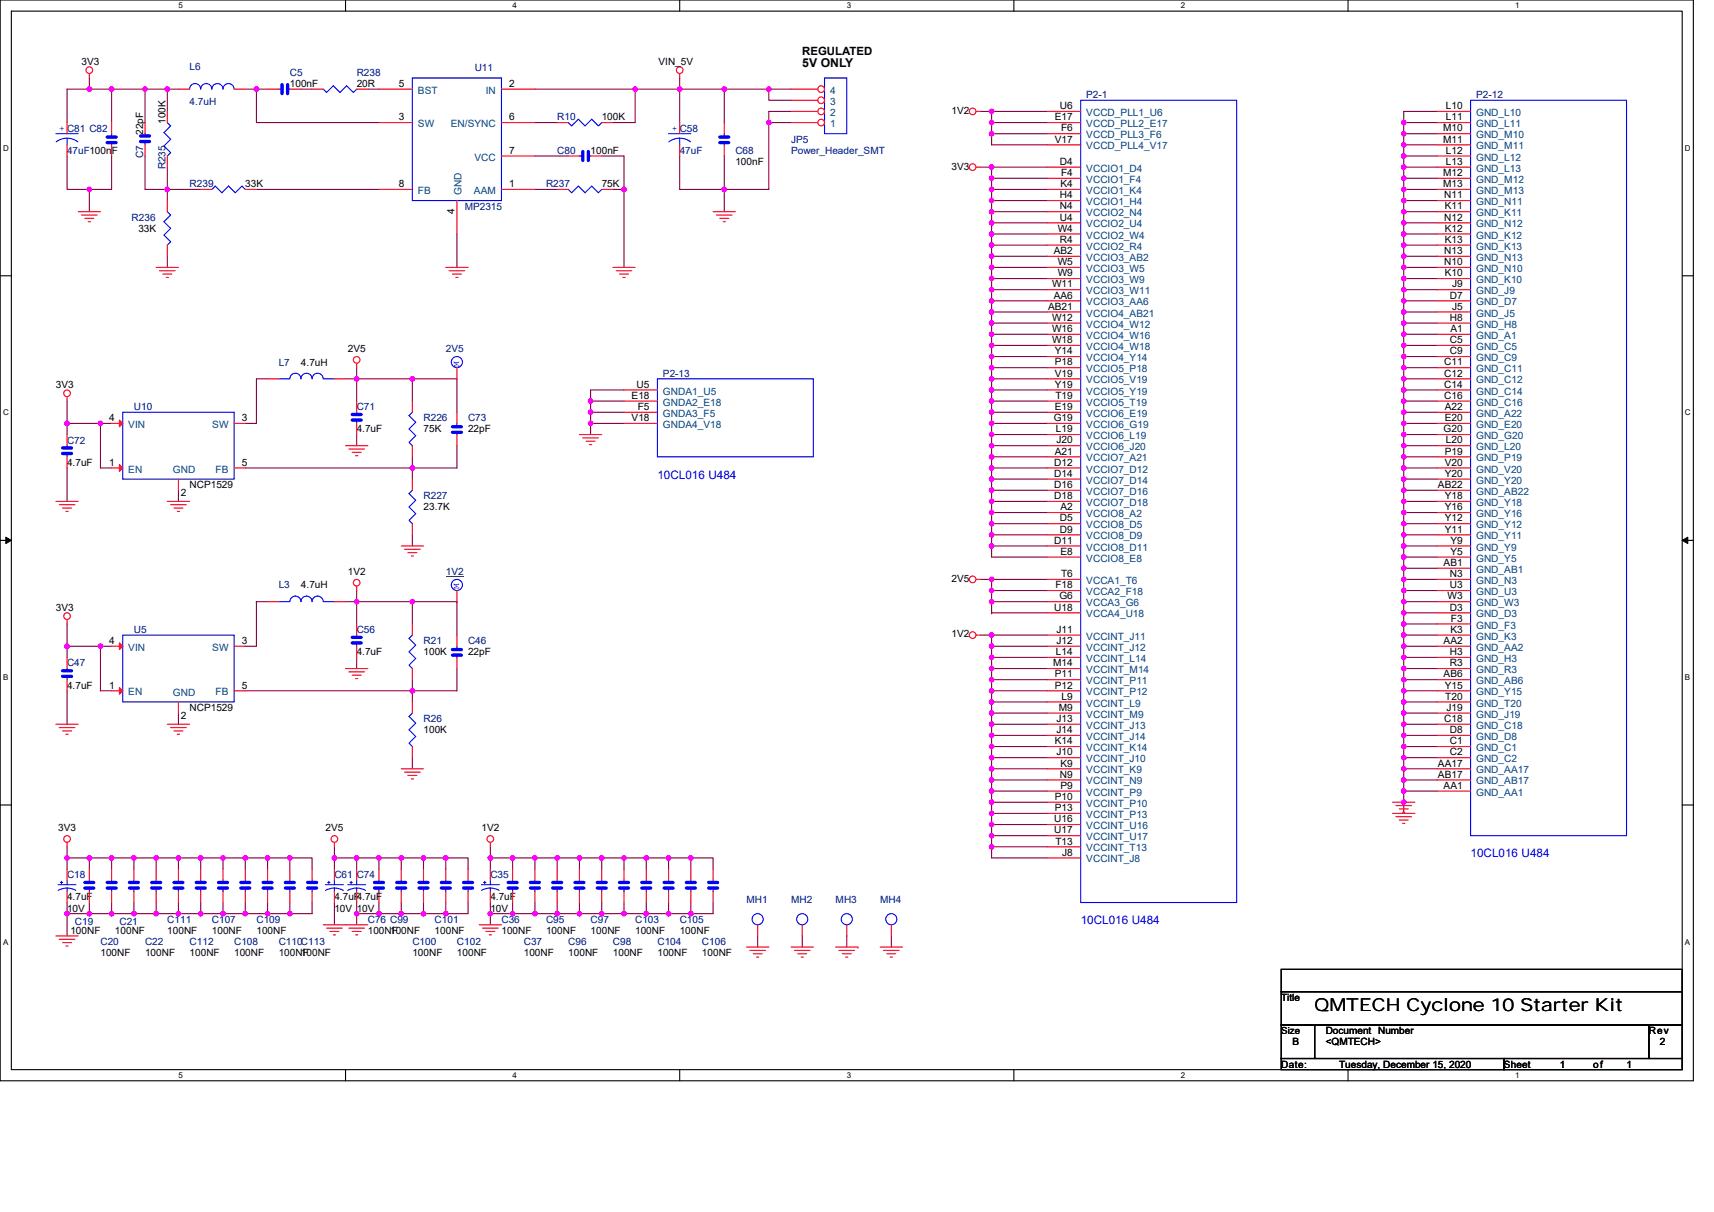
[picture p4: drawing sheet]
<svg xmlns="http://www.w3.org/2000/svg" width="297mm" height="210mm" viewBox="0 0 297 210" stroke-linecap="round" stroke-linejoin="round" font-family="sans-serif">
<defs><g id="words">
<text font-size="3.1" x="227.8" y="175.2">QMTECH Cyclone 10 Starter Kit</text>
<text font-size="2.1" x="139" y="11.6">5V ONLY</text>
<text font-size="2" x="139" y="9.5">REGULATED</text>
<g font-size="2" fill="#00f">
<text x="113.9" y="82.9">10CL016 U484</text>
<text x="254.9" y="148.6">10CL016 U484</text>
<text x="187.3" y="160.1">10CL016 U484</text>
</g>
<g font-size="1.7">
<text x="14.1" y="11.2">3V3</text>
<text x="114.1" y="11.2">VIN_5V</text>
<text x="50.2" y="15.1">100nF</text>
<text x="61.8" y="15.1">20R</text>
<text x="69.1" y="15">5</text>
<text x="88.3" y="15">2</text>
<text x="24.8" y="23.4" transform="rotate(-90 24.8 23.4)">22pF</text>
<text x="28.7" y="21.4" transform="rotate(-90 28.7 21.4)">100K</text>
<text x="69.1" y="20.8">3</text>
<text x="88.3" y="20.8">6</text>
<text x="104.3" y="20.9">100K</text>
<text x="164.9" y="19.7">1V2</text>
<text x="182.8" y="20.8">E17</text>
<text x="183.7" y="18.9">U6</text>
<text x="183.9" y="22.8">F6</text>
<text x="250.1" y="22.8">M10</text>
<text x="250.6" y="18.9">L10</text>
<text x="250.6" y="20.8">L11</text>
<text x="88.3" y="26.6">7</text>
<text x="102.4" y="26.7">100nF</text>
<text x="127.4" y="28.6">100nF</text>
<text x="164.9" y="29.4">3V3</text>
<text x="182.8" y="24.7">V17</text>
<text x="183.7" y="28.6">D4</text>
<text x="250.1" y="24.7">M11</text>
<text x="250.6" y="26.6">L12</text>
<text x="250.6" y="28.6">L13</text>
<text x="42.5" y="32.5">33K</text>
<text x="69.1" y="32.4">8</text>
<text x="88.3" y="32.4">1</text>
<text x="104.3" y="32.5">75K</text>
<text x="183.7" y="34.4">H4</text>
<text x="183.8" y="32.4">K4</text>
<text x="183.9" y="30.5">F4</text>
<text x="250.1" y="30.5">M12</text>
<text x="250.1" y="32.4">M13</text>
<text x="250.3" y="34.4">N11</text>
<text x="24" y="40.2">33K</text>
<text x="78.8" y="37.1" transform="rotate(-90 78.8 37.1)">4</text>
<text x="183.3" y="40.1">W4</text>
<text x="183.7" y="36.3">N4</text>
<text x="183.7" y="38.2">U4</text>
<text x="250.3" y="38.2">N12</text>
<text x="250.4" y="36.3">K11</text>
<text x="250.4" y="40.1">K12</text>
<text x="182.6" y="44">AB2</text>
<text x="183.3" y="45.9">W5</text>
<text x="183.3" y="47.9">W9</text>
<text x="183.7" y="42.1">R4</text>
<text x="250.3" y="44">N13</text>
<text x="250.3" y="45.9">N10</text>
<text x="250.4" y="42.1">K13</text>
<text x="250.4" y="47.9">K10</text>
<text x="181.6" y="53.7">AB21</text>
<text x="182.3" y="49.8">W11</text>
<text x="182.6" y="51.7">AA6</text>
<text x="251.3" y="51.7">D7</text>
<text x="251.6" y="49.8">J9</text>
<text x="251.6" y="53.7">J5</text>
<text x="182.3" y="55.6">W12</text>
<text x="182.3" y="57.5">W16</text>
<text x="182.3" y="59.4">W18</text>
<text x="251.3" y="55.6">H8</text>
<text x="251.3" y="59.4">C5</text>
<text x="251.4" y="57.5">A1</text>
<text x="52.2" y="63.3">4.7uH</text>
<text x="60.3" y="61">2V5</text>
<text x="182.8" y="61.4">Y14</text>
<text x="182.8" y="63.3">P18</text>
<text x="182.8" y="65.2">V19</text>
<text x="250.3" y="63.3">C11</text>
<text x="250.3" y="65.2">C12</text>
<text x="251.3" y="61.4">C9</text>
<text x="9.7" y="67.2">3V3</text>
<text x="109.5" y="69.1">E18</text>
<text x="110.3" y="67.2">U5</text>
<text x="110.5" y="71">F5</text>
<text x="182.8" y="67.2">Y19</text>
<text x="182.8" y="71">E19</text>
<text x="182.9" y="69.1">T19</text>
<text x="250.3" y="67.2">C14</text>
<text x="250.3" y="69.1">C16</text>
<text x="250.4" y="71">A22</text>
<text x="18.9" y="73">4</text>
<text x="41.9" y="73">3</text>
<text x="61.8" y="74.9">4.7uF</text>
<text x="73.4" y="74.9">75K</text>
<text x="81.1" y="74.9">22pF</text>
<text x="109.5" y="73">V18</text>
<text x="182.6" y="73">G19</text>
<text x="183" y="74.9">L19</text>
<text x="183.1" y="76.8">J20</text>
<text x="250.2" y="74.9">G20</text>
<text x="250.4" y="73">E20</text>
<text x="250.6" y="76.8">L20</text>
<text x="11.6" y="80.7">4.7uF</text>
<text x="18.9" y="80.7">1</text>
<text x="41.9" y="80.7">5</text>
<text x="182.7" y="80.7">D12</text>
<text x="182.7" y="82.6">D14</text>
<text x="182.8" y="78.8">A21</text>
<text x="250.4" y="78.8">P19</text>
<text x="250.4" y="80.7">V20</text>
<text x="250.4" y="82.6">Y20</text>
<text x="31.3" y="85.9">2</text>
<text x="32.9" y="84.6">NCP1529</text>
<text x="73.4" y="88.4">23.7K</text>
<text x="182.7" y="84.5">D16</text>
<text x="182.7" y="86.5">D18</text>
<text x="183.8" y="88.4">A2</text>
<text x="249.2" y="84.5">AB22</text>
<text x="250.4" y="86.5">Y18</text>
<text x="250.4" y="88.4">Y16</text>
<text x="182.7" y="94.2">D11</text>
<text x="183.7" y="90.3">D5</text>
<text x="183.7" y="92.3">D9</text>
<text x="250.4" y="90.3">Y12</text>
<text x="250.4" y="92.3">Y11</text>
<text x="251.4" y="94.2">Y9</text>
<text x="52.2" y="101.9">4.7uH</text>
<text x="60.3" y="99.6">1V2</text>
<text x="164.9" y="100.8">2V5</text>
<text x="182.9" y="101.9">F18</text>
<text x="183.8" y="96.1">E8</text>
<text x="183.9" y="100">T6</text>
<text x="250.2" y="98.1">AB1</text>
<text x="251.3" y="100">N3</text>
<text x="251.3" y="101.9">U3</text>
<text x="251.4" y="96.1">Y5</text>
<text x="9.7" y="105.8">3V3</text>
<text x="182.7" y="105.8">U18</text>
<text x="183.6" y="103.8">G6</text>
<text x="250.9" y="103.8">W3</text>
<text x="251.3" y="105.8">D3</text>
<text x="251.4" y="107.7">F3</text>
<text x="18.9" y="111.6">4</text>
<text x="41.9" y="111.6">3</text>
<text x="61.8" y="113.5">4.7uF</text>
<text x="73.4" y="113.5">100K</text>
<text x="81.1" y="113.5">22pF</text>
<text x="164.9" y="110.4">1V2</text>
<text x="183" y="113.5">L14</text>
<text x="183.1" y="109.6">J11</text>
<text x="183.1" y="111.6">J12</text>
<text x="250.2" y="111.6">AA2</text>
<text x="251.3" y="113.5">H3</text>
<text x="251.4" y="109.6">K3</text>
<text x="11.6" y="119.3">4.7uF</text>
<text x="18.9" y="119.3">1</text>
<text x="41.9" y="119.3">5</text>
<text x="182.5" y="115.4">M14</text>
<text x="182.8" y="117.4">P11</text>
<text x="182.8" y="119.3">P12</text>
<text x="250.2" y="117.4">AB6</text>
<text x="250.4" y="119.3">Y15</text>
<text x="251.3" y="115.4">R3</text>
<text x="31.3" y="124.5">2</text>
<text x="32.9" y="123.2">NCP1529</text>
<text x="183.1" y="125.1">J13</text>
<text x="183.5" y="123.2">M9</text>
<text x="184" y="121.2">L9</text>
<text x="250.3" y="125.1">C18</text>
<text x="250.5" y="121.2">T20</text>
<text x="250.7" y="123.2">J19</text>
<text x="73.4" y="127">100K</text>
<text x="182.8" y="128.9">K14</text>
<text x="183.1" y="127">J14</text>
<text x="183.1" y="130.9">J10</text>
<text x="251.3" y="127">D8</text>
<text x="251.3" y="128.9">C1</text>
<text x="251.3" y="130.9">C2</text>
<text x="183.7" y="134.7">N9</text>
<text x="183.8" y="132.8">K9</text>
<text x="183.8" y="136.7">P9</text>
<text x="249.2" y="132.8">AA17</text>
<text x="249.2" y="134.7">AB17</text>
<text x="250.2" y="136.7">AA1</text>
<text x="182.7" y="142.5">U16</text>
<text x="182.8" y="138.6">P10</text>
<text x="182.8" y="140.5">P13</text>
<text x="10.1" y="144">3V3</text>
<text x="56.4" y="144">2V5</text>
<text x="83.4" y="144">1V2</text>
<text x="182.7" y="144.4">U17</text>
<text x="182.9" y="146.3">T13</text>
<text x="184.1" y="148.2">J8</text>
<text x="11.6" y="157.9">10V</text>
<text x="11.6" y="156">4.7uF</text>
<text x="12.2" y="161.8">100NF</text>
<text x="19.9" y="161.8">100NF</text>
<text x="29" y="161.8">100NF</text>
<text x="36.7" y="161.8">100NF</text>
<text x="44.4" y="161.8">100NF</text>
<text x="58" y="157.9">10V 10V</text>
<text x="58" y="156">4.7uF4.7uF</text>
<text x="63.7" y="161.8">100NF</text>
<text x="67.6" y="161.8">100NF</text>
<text x="75.3" y="161.8">100NF</text>
<text x="85" y="157.9">10V</text>
<text x="85" y="156">4.7uF</text>
<text x="86.9" y="161.8">100NF</text>
<text x="94.6" y="161.8">100NF</text>
<text x="102.4" y="161.8">100NF</text>
<text x="110.1" y="161.8">100NF</text>
<text x="117.8" y="161.8">100NF</text>
<text x="17.4" y="165.7">100NF</text>
<text x="25.1" y="165.7">100NF</text>
<text x="32.9" y="165.7">100NF</text>
<text x="40.6" y="165.7">100NF</text>
<text x="48.3" y="165.7">100NF</text>
<text x="52.2" y="165.7">100NF</text>
<text x="71.5" y="165.7">100NF</text>
<text x="79.2" y="165.7">100NF</text>
<text x="90.8" y="165.7">100NF</text>
<text x="98.5" y="165.7">100NF</text>
<text x="106.2" y="165.7">100NF</text>
<text x="113.9" y="165.7">100NF</text>
<text x="121.7" y="165.7">100NF</text>
<text x="222" y="173.4">Title</text>
<text x="222" y="179.1">Size</text>
<text x="229.8" y="179.2">Document Number</text>
<text x="285.7" y="179.2">Rev</text>
<text x="222" y="185">Date:</text>
<text x="224" y="181.1">B</text>
<text x="229.8" y="181.1">&lt;QMTECH&gt;</text>
<text x="232.1" y="185">Tuesday, December 15, 2020</text>
<text x="260.6" y="185">Sheet</text>
<text x="270.3" y="185">1</text>
<text x="276.1" y="185">of</text>
<text x="281.9" y="185">1</text>
<text x="287.7" y="181.1">2</text>
</g>
<g font-size="1.7" fill="#000080">
<text x="32.9" y="12.2">L6</text>
<text x="50.2" y="13.2">C5</text>
<text x="61.8" y="13.2">R238</text>
<text x="82.3" y="12.4">U11</text>
<text x="188.3" y="17">P2-1</text>
<text x="255.8" y="17">P2-12</text>
<text x="32.9" y="18.2">4.7uH</text>
<text x="96.6" y="20.9">R10</text>
<text x="11.6" y="26.7">47uF100nF</text>
<text x="24.8" y="27.4" transform="rotate(-90 24.8 27.4)">C7</text>
<text x="28.7" y="29.3" transform="rotate(-90 28.7 29.3)">R235</text>
<text x="96.6" y="26.7">C80</text>
<text x="117.8" y="26.7">47uF</text>
<text x="127.4" y="26.7">C68</text>
<text x="137.1" y="24.7">JP5</text>
<text x="137.1" y="26.7">Power_Header_SMT</text>
<text x="32.9" y="32.5">R239</text>
<text x="94.6" y="32.5">R237</text>
<text x="22.8" y="38.2">R236</text>
<text x="80.5" y="36.3">MP2315</text>
<text x="48.3" y="63.3">L7</text>
<text x="77.3" y="61">2V5</text>
<text x="114.9" y="65.3">P2-13</text>
<text x="23.2" y="71.1">U10</text>
<text x="61.8" y="71.1">C71</text>
<text x="11.6" y="76.9">C72</text>
<text x="73.4" y="73">R226</text>
<text x="81.1" y="73">C73</text>
<text x="73.4" y="86.5">R227</text>
<text x="48.3" y="101.9">L3</text>
<text x="77.3" y="99.6">1V2</text>
<text x="23.2" y="109.7">U5</text>
<text x="61.8" y="109.7">C56</text>
<text x="73.4" y="111.6">R21</text>
<text x="81.1" y="111.6">C46</text>
<text x="11.6" y="115.5">C47</text>
<text x="73.4" y="125.1">R26</text>
<text x="11.6" y="152.1">C18</text>
<text x="58" y="152.1">C61 C74</text>
<text x="85" y="152.1">C35</text>
<text x="13" y="160.2">C19</text>
<text x="20.7" y="160.2">C21</text>
<text x="29" y="159.9">C111</text>
<text x="36.7" y="159.9">C107</text>
<text x="44.4" y="159.9">C109</text>
<text x="63.7" y="159.9">C76 C99</text>
<text x="75.3" y="159.9">C101</text>
<text x="86.9" y="159.9">C36</text>
<text x="94.6" y="159.9">C95</text>
<text x="102.4" y="159.9">C97</text>
<text x="110.1" y="159.9">C103</text>
<text x="117.8" y="159.9">C105</text>
<text x="129.4" y="156.4">MH1</text>
<text x="137.1" y="156.4">MH2</text>
<text x="144.8" y="156.4">MH3</text>
<text x="152.5" y="156.4">MH4</text>
<text x="17.4" y="163.7">C20</text>
<text x="25.1" y="163.7">C22</text>
<text x="32.9" y="163.7">C112</text>
<text x="40.6" y="163.7">C108</text>
<text x="48.3" y="163.7">C110C113</text>
<text x="71.5" y="163.7">C100</text>
<text x="79.2" y="163.7">C102</text>
<text x="90.8" y="163.7">C37</text>
<text x="98.5" y="163.7">C96</text>
<text x="106.2" y="163.7">C98</text>
<text x="113.9" y="163.7">C104</text>
<text x="121.7" y="163.7">C106</text>
</g>
<g font-size="1.7" fill="#004080">
<text x="72.4" y="16.2">BST</text>
<text x="84.2" y="16.2">IN</text>
<text x="143.9" y="16.2">4</text>
<text x="72.4" y="22">SW</text>
<text x="78.1" y="22">EN/SYNC</text>
<text x="143.9" y="22">1</text>
<text x="143.9" y="20.1">2</text>
<text x="143.9" y="18.2">3</text>
<text x="188.3" y="20.1">VCCD_PLL1_U6</text>
<text x="188.3" y="22">VCCD_PLL2_E17</text>
<text x="188.3" y="24">VCCD_PLL3_F6</text>
<text x="255.8" y="20.1">GND_L10</text>
<text x="255.8" y="22">GND_L11</text>
<text x="255.8" y="24">GND_M10</text>
<text x="82.2" y="27.8">VCC</text>
<text x="188.3" y="25.9">VCCD_PLL4_V17</text>
<text x="188.3" y="29.7">VCCIO1_D4</text>
<text x="255.8" y="25.9">GND_M11</text>
<text x="255.8" y="27.8">GND_L12</text>
<text x="255.8" y="29.7">GND_L13</text>
<text x="72.4" y="33.6">FB</text>
<text x="80" y="33.8" transform="rotate(-90 80 33.8)">GND</text>
<text x="82.1" y="33.6">AAM</text>
<text x="188.3" y="31.7">VCCIO1_F4</text>
<text x="188.3" y="33.6">VCCIO1_K4</text>
<text x="188.3" y="35.5">VCCIO1_H4</text>
<text x="255.8" y="31.7">GND_M12</text>
<text x="255.8" y="33.6">GND_M13</text>
<text x="255.8" y="35.5">GND_N11</text>
<text x="188.3" y="37.5">VCCIO2_N4</text>
<text x="188.3" y="39.4">VCCIO2_U4</text>
<text x="188.3" y="41.3">VCCIO2_W4</text>
<text x="255.8" y="37.5">GND_K11</text>
<text x="255.8" y="39.4">GND_N12</text>
<text x="255.8" y="41.3">GND_K12</text>
<text x="188.3" y="43.3">VCCIO2_R4</text>
<text x="188.3" y="45.2">VCCIO3_AB2</text>
<text x="188.3" y="47.1">VCCIO3_W5</text>
<text x="255.8" y="43.3">GND_K13</text>
<text x="255.8" y="45.2">GND_N13</text>
<text x="255.8" y="47.1">GND_N10</text>
<text x="188.3" y="49">VCCIO3_W9</text>
<text x="188.3" y="51">VCCIO3_W11</text>
<text x="188.3" y="52.9">VCCIO3_AA6</text>
<text x="255.8" y="49">GND_K10</text>
<text x="255.8" y="51">GND_J9</text>
<text x="255.8" y="52.9">GND_D7</text>
<text x="188.3" y="54.8">VCCIO4_AB21</text>
<text x="188.3" y="56.8">VCCIO4_W12</text>
<text x="188.3" y="58.7">VCCIO4_W16</text>
<text x="255.8" y="54.8">GND_J5</text>
<text x="255.8" y="56.8">GND_H8</text>
<text x="255.8" y="58.7">GND_A1</text>
<text x="188.3" y="60.6">VCCIO4_W18</text>
<text x="188.3" y="62.6">VCCIO4_Y14</text>
<text x="188.3" y="64.5">VCCIO5_P18</text>
<text x="255.8" y="60.6">GND_C5</text>
<text x="255.8" y="62.6">GND_C9</text>
<text x="255.8" y="64.5">GND_C11</text>
<text x="114.9" y="68.4">GNDA1_U5</text>
<text x="114.9" y="70.3">GNDA2_E18</text>
<text x="188.3" y="66.4">VCCIO5_V19</text>
<text x="188.3" y="68.4">VCCIO5_Y19</text>
<text x="188.3" y="70.3">VCCIO5_T19</text>
<text x="255.8" y="66.4">GND_C12</text>
<text x="255.8" y="68.4">GND_C14</text>
<text x="255.8" y="70.3">GND_C16</text>
<text x="22.2" y="74.1">VIN</text>
<text x="36.8" y="74.1">SW</text>
<text x="114.9" y="72.2">GNDA3_F5</text>
<text x="114.9" y="74.1">GNDA4_V18</text>
<text x="188.3" y="72.2">VCCIO6_E19</text>
<text x="188.3" y="74.1">VCCIO6_G19</text>
<text x="188.3" y="76.1">VCCIO6_L19</text>
<text x="255.8" y="72.2">GND_A22</text>
<text x="255.8" y="74.1">GND_E20</text>
<text x="255.8" y="76.1">GND_G20</text>
<text x="22.2" y="81.9">EN</text>
<text x="30" y="82">GND</text>
<text x="37.4" y="81.9">FB</text>
<text x="188.3" y="78">VCCIO6_J20</text>
<text x="188.3" y="79.9">VCCIO7_A21</text>
<text x="188.3" y="81.9">VCCIO7_D12</text>
<text x="188.3" y="83.8">VCCIO7_D14</text>
<text x="255.8" y="78">GND_L20</text>
<text x="255.8" y="79.9">GND_P19</text>
<text x="255.8" y="81.9">GND_V20</text>
<text x="255.8" y="83.8">GND_Y20</text>
<text x="188.3" y="85.7">VCCIO7_D16</text>
<text x="188.3" y="87.7">VCCIO7_D18</text>
<text x="188.3" y="89.6">VCCIO8_A2</text>
<text x="255.8" y="85.7">GND_AB22</text>
<text x="255.8" y="87.7">GND_Y18</text>
<text x="255.8" y="89.6">GND_Y16</text>
<text x="188.3" y="91.5">VCCIO8_D5</text>
<text x="188.3" y="93.4">VCCIO8_D9</text>
<text x="188.3" y="95.4">VCCIO8_D11</text>
<text x="255.8" y="91.5">GND_Y12</text>
<text x="255.8" y="93.4">GND_Y11</text>
<text x="255.8" y="95.4">GND_Y9</text>
<text x="188.3" y="97.3">VCCIO8_E8</text>
<text x="188.3" y="101.2">VCCA1_T6</text>
<text x="255.8" y="97.3">GND_Y5</text>
<text x="255.8" y="99.2">GND_AB1</text>
<text x="255.8" y="101.2">GND_N3</text>
<text x="188.3" y="103.1">VCCA2_F18</text>
<text x="188.3" y="105">VCCA3_G6</text>
<text x="188.3" y="107">VCCA4_U18</text>
<text x="255.8" y="103.1">GND_U3</text>
<text x="255.8" y="105">GND_W3</text>
<text x="255.8" y="107">GND_D3</text>
<text x="22.2" y="112.8">VIN</text>
<text x="36.8" y="112.8">SW</text>
<text x="188.3" y="110.8">VCCINT_J11</text>
<text x="188.3" y="112.8">VCCINT_J12</text>
<text x="255.8" y="108.9">GND_F3</text>
<text x="255.8" y="110.8">GND_K3</text>
<text x="255.8" y="112.8">GND_AA2</text>
<text x="188.3" y="114.7">VCCINT_L14</text>
<text x="188.3" y="116.6">VCCINT_M14</text>
<text x="188.3" y="118.5">VCCINT_P11</text>
<text x="255.8" y="114.7">GND_H3</text>
<text x="255.8" y="116.6">GND_R3</text>
<text x="255.8" y="118.5">GND_AB6</text>
<text x="22.2" y="120.5">EN</text>
<text x="30" y="120.6">GND</text>
<text x="37.4" y="120.5">FB</text>
<text x="188.3" y="120.5">VCCINT_P12</text>
<text x="188.3" y="122.4">VCCINT_L9</text>
<text x="188.3" y="124.3">VCCINT_M9</text>
<text x="255.8" y="120.5">GND_Y15</text>
<text x="255.8" y="122.4">GND_T20</text>
<text x="255.8" y="124.3">GND_J19</text>
<text x="188.3" y="126.3">VCCINT_J13</text>
<text x="188.3" y="128.2">VCCINT_J14</text>
<text x="188.3" y="130.1">VCCINT_K14</text>
<text x="255.8" y="126.3">GND_C18</text>
<text x="255.8" y="128.2">GND_D8</text>
<text x="255.8" y="130.1">GND_C1</text>
<text x="188.3" y="132.1">VCCINT_J10</text>
<text x="188.3" y="134">VCCINT_K9</text>
<text x="188.3" y="135.9">VCCINT_N9</text>
<text x="188.3" y="137.8">VCCINT_P9</text>
<text x="255.8" y="132.1">GND_C2</text>
<text x="255.8" y="134">GND_AA17</text>
<text x="255.8" y="135.9">GND_AB17</text>
<text x="255.8" y="137.8">GND_AA1</text>
<text x="188.3" y="139.8">VCCINT_P10</text>
<text x="188.3" y="141.7">VCCINT_P13</text>
<text x="188.3" y="143.6">VCCINT_U16</text>
<text x="188.3" y="145.6">VCCINT_U17</text>
<text x="188.3" y="147.5">VCCINT_T13</text>
<text x="188.3" y="149.4">VCCINT_J8</text>
</g>
<g font-size="1.6" fill="#00f">
<text x="10.3" y="22.7">+ C81 C82</text>
<text x="116.4" y="22.7">+ C58</text>
<text x="79.6" y="63.5" transform="rotate(-90 79.6 63.5)">M</text>
<text x="79.6" y="102.1" transform="rotate(-90 79.6 102.1)">M</text>
</g>
<g font-size="1.4">
<text x="30.9" y="1.4">5</text>
<text x="88.8" y="1.4">4</text>
<text x="146.7" y="1.4">3</text>
<text x="204.7" y="1.4">2</text>
<text x="262.6" y="1.4">1</text>
<text x=".5" y="26.1">D</text>
<text x="292" y="26.1">D</text>
<text x=".5" y="71.9">C</text>
<text x="292" y="71.9">C</text>
<text x=".5" y="117.8">B</text>
<text x="292" y="117.8">B</text>
<text x=".5" y="163.6">A</text>
<text x="292" y="163.6">A</text>
<text x="30.9" y="186.8">5</text>
<text x="88.8" y="186.8">4</text>
<text x="146.7" y="186.8">3</text>
<text x="204.7" y="186.8">2</text>
<text x="262.6" y="186.8">1</text>
</g>
</g></defs>
<path d="M0 0h293.5v187.2h-293.5zM2 1.9h289.5v183.4h-289.5z" fill="none" stroke="#000" stroke-width=".19"/>
<g fill="#fff">
<path d="M30.9 .2h.8v1.5h-.8z"/>
<path d="M30.9 185.5h.8v1.6h-.8z"/>
</g>
<path d="M59.9 0v1.9M59.9 185.3v1.9" fill="none" stroke="#000" stroke-width=".19"/>
<g fill="#fff">
<path d="M88.8 .2h.8v1.5h-.8z"/>
<path d="M88.8 185.5h.8v1.6h-.8z"/>
</g>
<path d="M117.8 0v1.9M117.8 185.3v1.9" fill="none" stroke="#000" stroke-width=".19"/>
<g fill="#fff">
<path d="M146.7 .2h.8v1.5h-.8z"/>
<path d="M146.7 185.5h.8v1.6h-.8z"/>
</g>
<path d="M175.7 0v1.9M175.7 185.3v1.9" fill="none" stroke="#000" stroke-width=".19"/>
<g fill="#fff">
<path d="M204.7 .2h.7v1.5h-.7z"/>
<path d="M204.7 185.5h.7v1.6h-.7z"/>
</g>
<path d="M233.6 0v1.9M233.6 185.3v1.9" fill="none" stroke="#000" stroke-width=".19"/>
<g fill="#fff">
<path d="M262.6 .2h.7v1.5h-.7z"/>
<path d="M262.6 185.5h.7v1.6h-.7z"/>
<path d="M.5 24.9h1v1.5h-1z"/>
<path d="M292 24.9h1v1.5h-1z"/>
<path d="M.5 70.7h1v1.5h-1z"/>
<path d="M292 70.7h1v1.5h-1z"/>
</g>
<path d="M0 47.8h2M291.5 47.8h2" fill="none" stroke="#000" stroke-width=".19"/>
<g fill="#fff">
<path d="M.5 116.5h.9v1.6h-.9z"/>
<path d="M292 116.5h.9v1.6h-.9z"/>
</g>
<path d="M0 93.6h2M291.5 93.6h2" fill="none" stroke="#000" stroke-width=".19"/>
<path d="M1 93.1l1 .5-1 .6zM291.5 93.6l1-.5v1.1z" fill="#000"/>
<path d="M1 93.1l1 .5-1 .6zM291.5 93.6l1-.5v1.1z" fill="none" stroke="#000" stroke-width=".17"/>
<g fill="#fff">
<path d="M.5 162.4h.9v1.5h-.9z"/>
<path d="M292 162.4h.9v1.5h-.9z"/>
</g>
<path d="M0 139.5h2M291.5 139.5h2M222 167.9h69.5v3.9h-69.5zM222 171.8h69.5v5.8h-69.5zM222 177.6h5.8v5.8h-5.8zM227.8 177.6h57.9v5.8h-57.9zM285.7 177.6h5.8v5.8h-5.8zM222 183.4h38.6v1.9h-38.6zM260.6 183.4h30.9v1.9h-30.9z" fill="none" stroke="#000" stroke-width=".19"/>
<g fill="none" stroke="#800040" stroke-width=".19">
<path d="M15.5 13.5v1.9M15.5 15.4h-3.9v5.8M15.5 15.4h3.8M19.3 15.4h5.8M19.3 15.4v5.8M25.1 15.4h3.9M25.1 15.4v5.8M29 15.4v3.9M29 15.4h1.9M42.5 15.4h1.9M44.4 15.4h2M44.4 15.4v5.8h21.3"/>
<path d="M52.2 15.4h1.9M63.7 15.4h2M92.7 15.4h17.4M110.1 15.4v5.8h-3.9M110.1 15.4h7.7M117.8 15.4v5.8M117.8 13.5v1.9M117.8 15.4h7.7v5.8M125.5 15.4h7.7M133.2 15.4v2h3.9M133.2 15.4h3.9M137.1 19.3h-3.9v1.9"/>
<path d="M169.9 19.3h1.9M171.8 19.3h9.7M171.8 19.3v1.9M249.1 19.3h-5.8v1.9M11.6 27v5.8h3.9M15.5 32.8v3.9M19.3 27v5.8h-3.8M25.1 27v5.8h3.9M29 29v3.8M29 32.8h5.8M29 32.8v1.9M44.4 32.8h21.3"/>
<path d="M92.7 21.2h3.9M92.7 27h5.8M92.7 32.8h3.9M104.3 27h3.8v5.8M106.2 32.8h1.9M108.1 32.8v13.5M117.8 27v5.8h7.7M125.5 32.8v3.9M125.5 27v5.8M133.2 21.2v11.6h-7.7M133.2 21.2h3.9M169.9 29h1.9"/>
<path d="M171.8 21.2h9.7M171.8 21.2v2M171.8 29v1.9M171.8 32.8v1.9M171.8 36.7v1.9M171.8 38.6v5.8M171.8 34.7h9.7M171.8 29h9.7M171.8 32.8h9.7M171.8 36.7h9.7M171.8 30.9h9.7M171.8 30.9v1.9"/>
<path d="M171.8 34.7v2M171.8 38.6h9.7M181.5 23.2h-9.7v1.9h9.7M243.3 25.1v1.9M243.3 27v3.9h5.8M243.3 36.7h5.8M243.3 30.9v5.8M243.3 36.7v5.8h5.8M243.3 27h5.8M243.3 29h5.8M243.3 32.8h5.8M243.3 34.7h5.8"/>
<path d="M243.3 38.6h5.8M249.1 21.2h-5.8v2M249.1 23.2h-5.8v1.9h5.8M29 44.4v1.9M79.2 40.5v5.8M171.8 46.3h9.7M171.8 50.2v1.9M171.8 52.1v3.9M171.8 56v1.9M171.8 57.9v1.9M171.8 42.5h9.7M171.8 40.5h9.7"/>
<path d="M171.8 50.2h9.7M171.8 44.4h9.7M171.8 48.3h9.7M171.8 57.9h9.7M171.8 52.1h9.7M171.8 56h9.7M171.8 59.8h9.7M171.8 54.1h9.7M171.8 44.4v5.8M171.8 59.8v2M243.3 48.3h5.8M243.3 54.1h5.8"/>
<path d="M243.3 59.8h5.8M243.3 42.5v7.7M243.3 50.2v15.4M243.3 40.5h5.8M243.3 44.4h5.8M243.3 46.3h5.8M243.3 50.2h5.8M243.3 52.1h5.8M243.3 56h5.8M243.3 57.9h5.8M11.6 73.4v1.9M11.6 73.4h5.8"/>
<path d="M11.6 69.5v3.9M17.4 73.4v7.7h1.9M17.4 73.4h1.9M46.4 65.6h-2v7.8h-1.9M59.9 65.6h11.6M61.8 63.7v5.8M61.8 75.3v1.9M71.5 65.6v3.9M71.5 65.6h7.7v5.8M79.2 77.2v3.9h-7.7v-2M102.4 69.5h5.7M102.4 71.4h5.7"/>
<path d="M102.4 73.4h5.7M102.4 71.4v2M102.4 73.4v1.9M108.1 67.6h-5.7v3.8M171.8 61.8v5.8M171.8 67.6v1.9M171.8 69.5v3.9M171.8 73.4v1.9M171.8 75.3v1.9M171.8 77.2v5.8M171.8 65.6h9.7M171.8 63.7h9.7"/>
<path d="M171.8 73.4h9.7M171.8 67.6h9.7M171.8 71.4h9.7M171.8 75.3h9.7M171.8 79.1h9.7M171.8 61.8h9.7M171.8 69.5h9.7M171.8 77.2h9.7M243.3 65.6h5.8M243.3 71.4h5.8M243.3 77.2h5.8M243.3 65.6v2"/>
<path d="M243.3 67.6v5.8M243.3 73.4v1.9M243.3 75.3v3.8M243.3 79.1v3.9M243.3 61.8h5.8M243.3 63.7h5.8M243.3 67.6h5.8M243.3 69.5h5.8M243.3 73.4h5.8M243.3 75.3h5.8M243.3 79.1h5.8M11.6 81.1v5.8"/>
<path d="M30.9 84.9v2M42.5 81.1h29v1.9M71.5 92.7v1.9M171.8 90.7v5.8h9.7M171.8 83v1.9M171.8 84.9v5.8M171.8 81.1h9.7M171.8 88.8h9.7M171.8 83h9.7M171.8 86.9h9.7M171.8 94.6h9.7M171.8 92.7h9.7"/>
<path d="M171.8 84.9h9.7M171.8 90.7h9.7M243.3 83h5.8M243.3 83v3.9M243.3 86.9v1.9h5.8M243.3 94.6h5.8M243.3 88.8v7.7M243.3 96.5v3.9M243.3 81.1h5.8M243.3 84.9h5.8M243.3 86.9h5.8M243.3 90.7h5.8"/>
<path d="M243.3 92.7h5.8M243.3 96.5h5.8M243.3 98.5h5.8M11.6 112v1.9M11.6 119.7v5.8M11.6 112h5.8M11.6 108.1v3.9M17.4 112v7.7h1.9M17.4 112h1.9M42.5 119.7h29v1.9M44.4 104.2h2M44.4 104.2h.1"/>
<path d="M44.4 104.2v7.8h-1.9M59.9 104.2h1.9M61.8 104.2h9.7M61.8 102.3v1.9M61.8 113.9v1.9M61.8 104.2h.1M61.8 104.2v3.9M71.5 104.2h.1M71.5 104.2v3.9M71.5 104.2h7.7M79.2 104.2h.1M79.2 115.8v3.9h-7.7v-1.9"/>
<path d="M79.2 104.2v5.8M169.9 110h1.9M169.9 100.4h1.9M171.8 106.2h.1M171.8 119.7v1.9M171.8 104.2v2M171.8 106.2h9.7M171.8 104.2h9.7M171.8 115.8h9.7M171.8 110h9.7M171.8 119.7h9.7M171.8 100.4v1.9"/>
<path d="M171.8 100.4h9.7M171.8 110v2M171.8 112h9.7M171.8 112v1.9M171.8 115.8v2M181.5 102.3h-9.7v1.9M181.5 113.9h-9.7v1.9M181.5 117.8h-9.7v1.9M243.3 100.4h5.8M243.3 106.2h5.8M243.3 100.4v3.8M243.3 106.2v1.9"/>
<path d="M243.3 108.1v3.9h5.8M243.3 117.8h5.8M243.3 112v1.9M243.3 113.9v5.8M243.3 119.7v3.8M243.3 104.2v2M243.3 102.3h5.8M243.3 104.2h5.8M243.3 108.1h5.8M243.3 110h5.8M243.3 113.9h5.8M243.3 115.8h5.8"/>
<path d="M243.3 119.7h5.8M30.9 123.5v2M71.5 131.3v1.9M171.8 121.6v7.7M171.8 129.3v2M171.8 131.3v3.8M171.8 135.1v3.9M171.8 125.5h9.7M171.8 123.5h9.7M171.8 127.4h9.7M171.8 135.1h9.7M171.8 129.3h9.7"/>
<path d="M171.8 133.2h9.7M171.8 137.1h9.7M171.8 139h9.7M171.8 121.6h9.7M171.8 131.3h9.7M171.8 139v3.8M243.3 123.5h5.8M243.3 129.3h5.8M243.3 123.5v3.9M243.3 127.4v1.9M243.3 129.3v5.8M243.3 135.1v2"/>
<path d="M243.3 137.1v3.8M243.3 121.6h5.8M243.3 125.5h5.8M243.3 127.4h5.8M243.3 131.3h5.8M243.3 133.2h5.8M243.3 135.1h5.8M243.3 137.1h5.8M11.6 148.6v2M11.6 156.4v1.9h3.9M11.6 148.6h3.9M11.6 146.7v1.9"/>
<path d="M11.6 158.3v3.9M15.5 148.6h3.8M15.5 148.6v2M15.5 156.4v1.9M15.5 158.3h3.8M19.3 148.6v2M19.3 148.6h3.9M19.3 158.3h3.9M19.3 156.4v1.9M23.2 148.6h3.9M23.2 148.6v2M23.2 158.3h3.9"/>
<path d="M23.2 156.4v1.9M27.1 148.6h3.8M27.1 156.4v1.9M27.1 148.6v2M27.1 158.3h3.8M30.9 148.6h3.9v2M30.9 148.6v2M30.9 156.4v1.9M30.9 158.3h3.9M34.8 148.6h3.8M34.8 158.3h3.8M34.8 156.4v1.9"/>
<path d="M38.6 148.6v2M38.6 156.4v1.9M38.6 148.6h3.9M38.6 158.3h3.9M42.5 148.6h3.9M42.5 158.3h3.9M42.5 148.6v2M42.5 156.4v1.9M46.4 148.6h3.8M46.4 148.6v2M46.4 156.4v1.9M46.4 158.3h3.8"/>
<path d="M50.2 148.6v2M50.2 156.4v1.9M50.2 148.6h3.9v2M54.1 156.4v1.9h-3.9M58 146.7v1.9M58 156.4v3.8M58 148.6v2M58 148.6h3.8M61.8 158.3h3.9M61.8 148.6h3.9M61.8 156.4v3.8M61.8 148.6v2"/>
<path d="M65.7 148.6v2M65.7 156.4v1.9M65.7 148.6h3.8M65.7 158.3h3.8M69.5 148.6h3.9v2M69.5 148.6v2M69.5 156.4v1.9M69.5 158.3h3.9M73.4 156.4v1.9M73.4 148.6h3.9M73.4 158.3h3.9M77.3 148.6h3.8v2"/>
<path d="M77.3 148.6v2M77.3 156.4v1.9M81.1 156.4v1.9h-3.8M85 148.6h3.8M85 146.7v1.9M85 158.3v1.9M85 156.4v1.9M85 148.6v2M85 158.3h3.8M88.8 148.6h3.9M88.8 148.6v2M88.8 156.4v1.9"/>
<path d="M88.8 158.3h3.9M92.7 148.6v2M92.7 156.4v1.9M92.7 148.6h3.9M92.7 158.3h3.9M96.6 148.6h3.8M96.6 148.6v2M96.6 156.4v1.9M96.6 158.3h3.8M100.4 148.6v2M100.4 156.4v1.9M100.4 148.6h3.9"/>
<path d="M100.4 158.3h3.9M104.3 148.6h3.8v2M104.3 148.6v2M104.3 156.4v1.9M104.3 158.3h3.8M108.1 156.4v1.9M108.1 148.6h3.9M108.1 158.3h3.9M112 148.6h3.9v2M112 148.6v2M112 156.4v1.9M112 158.3h3.9"/>
<path d="M115.9 156.4v1.9M115.9 148.6h3.8M115.9 158.3h3.8M119.7 148.6h3.9v2M119.7 148.6v2M119.7 156.4v1.9M123.6 156.4v1.9h-3.9M171.8 146.7v1.9h9.7M171.8 140.9h9.7M171.8 142.8v3.9M171.8 144.8h9.7M171.8 142.8h9.7"/>
<path d="M171.8 146.7h9.7M131.3 162.2v1.9M139 162.2v1.9M146.7 162.2v1.9M154.5 162.2v1.9"/>
</g>
<g fill="#f0f" stroke="#f0f" stroke-width=".19">
<circle cx="125.5" cy="15.4" r=".38"/>
<circle cx="125.5" cy="32.8" r=".38"/>
<circle cx="117.8" cy="15.4" r=".38"/>
<circle cx="110.1" cy="15.4" r=".38"/>
<circle cx="133.2" cy="21.2" r=".38"/>
<circle cx="133.2" cy="15.4" r=".38"/>
<circle cx="25.1" cy="15.4" r=".38"/>
<circle cx="29" cy="15.4" r=".38"/>
<circle cx="108.1" cy="32.8" r=".38"/>
<circle cx="44.4" cy="15.4" r=".38"/>
<circle cx="29" cy="32.8" r=".38"/>
<circle cx="19.3" cy="15.4" r=".38"/>
<circle cx="15.5" cy="32.8" r=".38"/>
<circle cx="15.5" cy="15.4" r=".38"/>
<circle cx="11.6" cy="112" r=".38"/>
<circle cx="17.4" cy="112" r=".38"/>
<circle cx="61.8" cy="104.2" r=".38"/>
<circle cx="71.5" cy="104.2" r=".38"/>
<circle cx="71.5" cy="119.7" r=".38"/>
<circle cx="61.8" cy="65.6" r=".38"/>
<circle cx="17.4" cy="73.4" r=".38"/>
<circle cx="11.6" cy="73.4" r=".38"/>
<circle cx="71.5" cy="65.6" r=".38"/>
<circle cx="71.5" cy="81.1" r=".38"/>
<circle cx="19.3" cy="148.6" r=".38"/>
<circle cx="27.1" cy="148.6" r=".38"/>
<circle cx="23.2" cy="148.6" r=".38"/>
<circle cx="27.1" cy="158.3" r=".38"/>
<circle cx="23.2" cy="158.3" r=".38"/>
<circle cx="19.3" cy="158.3" r=".38"/>
<circle cx="15.5" cy="158.3" r=".38"/>
<circle cx="85" cy="158.3" r=".38"/>
<circle cx="92.7" cy="148.6" r=".38"/>
<circle cx="88.8" cy="148.6" r=".38"/>
<circle cx="85" cy="148.6" r=".38"/>
<circle cx="11.6" cy="158.3" r=".38"/>
<circle cx="15.5" cy="148.6" r=".38"/>
<circle cx="11.6" cy="148.6" r=".38"/>
<circle cx="92.7" cy="158.3" r=".38"/>
<circle cx="88.8" cy="158.3" r=".38"/>
<circle cx="61.8" cy="148.6" r=".38"/>
<circle cx="65.7" cy="148.6" r=".38"/>
<circle cx="65.7" cy="158.3" r=".38"/>
<circle cx="61.8" cy="158.3" r=".38"/>
<circle cx="57.9" cy="148.6" r=".38"/>
<circle cx="243.3" cy="21.2" r=".38"/>
<circle cx="243.3" cy="23.2" r=".38"/>
<circle cx="243.3" cy="29" r=".38"/>
<circle cx="243.3" cy="25.1" r=".38"/>
<circle cx="243.3" cy="27" r=".38"/>
<circle cx="243.3" cy="30.9" r=".38"/>
<circle cx="243.3" cy="32.8" r=".38"/>
<circle cx="243.3" cy="38.6" r=".38"/>
<circle cx="243.3" cy="40.5" r=".38"/>
<circle cx="243.3" cy="34.7" r=".38"/>
<circle cx="243.3" cy="36.7" r=".38"/>
<circle cx="243.3" cy="42.5" r=".38"/>
<circle cx="243.3" cy="44.4" r=".38"/>
<circle cx="243.3" cy="46.3" r=".38"/>
<circle cx="243.3" cy="52.1" r=".38"/>
<circle cx="243.3" cy="54" r=".38"/>
<circle cx="243.3" cy="56" r=".38"/>
<circle cx="243.3" cy="57.9" r=".38"/>
<circle cx="243.3" cy="59.8" r=".38"/>
<circle cx="243.3" cy="61.8" r=".38"/>
<circle cx="243.3" cy="48.3" r=".38"/>
<circle cx="243.3" cy="50.2" r=".38"/>
<circle cx="243.3" cy="63.7" r=".38"/>
<circle cx="243.3" cy="65.6" r=".38"/>
<circle cx="243.3" cy="69.5" r=".38"/>
<circle cx="243.3" cy="67.6" r=".38"/>
<circle cx="243.3" cy="71.4" r=".38"/>
<circle cx="243.3" cy="73.4" r=".38"/>
<circle cx="243.3" cy="75.3" r=".38"/>
<circle cx="243.3" cy="77.2" r=".38"/>
<circle cx="243.3" cy="79.1" r=".38"/>
<circle cx="243.3" cy="81.1" r=".38"/>
<circle cx="243.3" cy="83" r=".38"/>
<circle cx="243.3" cy="84.9" r=".38"/>
<circle cx="243.3" cy="86.9" r=".38"/>
<circle cx="243.3" cy="88.8" r=".38"/>
<circle cx="243.3" cy="90.7" r=".38"/>
<circle cx="243.3" cy="92.7" r=".38"/>
<circle cx="243.3" cy="98.4" r=".38"/>
<circle cx="243.3" cy="102.3" r=".38"/>
<circle cx="243.3" cy="104.2" r=".38"/>
<circle cx="243.3" cy="110" r=".38"/>
<circle cx="243.3" cy="94.6" r=".38"/>
<circle cx="243.3" cy="96.5" r=".38"/>
<circle cx="243.3" cy="100.4" r=".38"/>
<circle cx="243.3" cy="106.2" r=".38"/>
<circle cx="243.3" cy="108.1" r=".38"/>
<circle cx="243.3" cy="115.8" r=".38"/>
<circle cx="243.3" cy="131.3" r=".38"/>
<circle cx="243.3" cy="133.2" r=".38"/>
<circle cx="243.3" cy="112" r=".38"/>
<circle cx="243.3" cy="113.9" r=".38"/>
<circle cx="243.3" cy="117.8" r=".38"/>
<circle cx="243.3" cy="119.7" r=".38"/>
<circle cx="243.3" cy="121.6" r=".38"/>
<circle cx="243.3" cy="123.5" r=".38"/>
<circle cx="243.3" cy="125.5" r=".38"/>
<circle cx="243.3" cy="127.4" r=".38"/>
<circle cx="243.3" cy="129.3" r=".38"/>
<circle cx="243.3" cy="137.1" r=".38"/>
<circle cx="243.3" cy="135.1" r=".38"/>
<circle cx="243.3" cy="139" r=".38"/>
<circle cx="102.3" cy="69.5" r=".38"/>
<circle cx="102.3" cy="71.4" r=".38"/>
<circle cx="102.3" cy="73.4" r=".38"/>
<circle cx="171.8" cy="100.4" r=".38"/>
<circle cx="171.8" cy="102.3" r=".38"/>
<circle cx="171.8" cy="104.2" r=".38"/>
<circle cx="171.8" cy="19.3" r=".38"/>
<circle cx="171.8" cy="21.2" r=".38"/>
<circle cx="171.8" cy="23.2" r=".38"/>
<circle cx="171.8" cy="110" r=".38"/>
<circle cx="171.8" cy="112" r=".38"/>
<circle cx="171.8" cy="113.9" r=".38"/>
<circle cx="171.8" cy="115.8" r=".38"/>
<circle cx="171.8" cy="117.8" r=".38"/>
<circle cx="171.8" cy="119.7" r=".38"/>
<circle cx="171.8" cy="125.5" r=".38"/>
<circle cx="171.8" cy="123.5" r=".38"/>
<circle cx="171.8" cy="127.4" r=".38"/>
<circle cx="171.8" cy="121.6" r=".38"/>
<circle cx="171.8" cy="133.2" r=".38"/>
<circle cx="171.8" cy="137.1" r=".38"/>
<circle cx="171.8" cy="129.3" r=".38"/>
<circle cx="171.8" cy="131.3" r=".38"/>
<circle cx="171.8" cy="135.1" r=".38"/>
<circle cx="171.8" cy="139" r=".38"/>
<circle cx="171.8" cy="140.9" r=".38"/>
<circle cx="171.8" cy="142.8" r=".38"/>
<circle cx="171.8" cy="144.8" r=".38"/>
<circle cx="171.8" cy="146.7" r=".38"/>
<circle cx="171.8" cy="29" r=".38"/>
<circle cx="171.8" cy="34.7" r=".38"/>
<circle cx="171.8" cy="30.9" r=".38"/>
<circle cx="171.8" cy="32.8" r=".38"/>
<circle cx="171.8" cy="36.7" r=".38"/>
<circle cx="171.8" cy="42.5" r=".38"/>
<circle cx="171.8" cy="40.5" r=".38"/>
<circle cx="171.8" cy="38.6" r=".38"/>
<circle cx="171.8" cy="44.4" r=".38"/>
<circle cx="171.8" cy="46.3" r=".38"/>
<circle cx="171.8" cy="57.9" r=".38"/>
<circle cx="171.8" cy="48.3" r=".38"/>
<circle cx="171.8" cy="50.2" r=".38"/>
<circle cx="171.8" cy="52.1" r=".38"/>
<circle cx="171.8" cy="54" r=".38"/>
<circle cx="171.8" cy="56" r=".38"/>
<circle cx="171.8" cy="63.7" r=".38"/>
<circle cx="171.8" cy="59.8" r=".38"/>
<circle cx="171.8" cy="61.8" r=".38"/>
<circle cx="171.8" cy="65.6" r=".38"/>
<circle cx="171.8" cy="67.6" r=".38"/>
<circle cx="171.8" cy="69.5" r=".38"/>
<circle cx="171.8" cy="71.4" r=".38"/>
<circle cx="171.8" cy="73.4" r=".38"/>
<circle cx="171.8" cy="79.1" r=".38"/>
<circle cx="171.8" cy="86.9" r=".38"/>
<circle cx="171.8" cy="75.3" r=".38"/>
<circle cx="171.8" cy="77.2" r=".38"/>
<circle cx="171.8" cy="81.1" r=".38"/>
<circle cx="171.8" cy="83" r=".38"/>
<circle cx="171.8" cy="84.9" r=".38"/>
<circle cx="171.8" cy="88.8" r=".38"/>
<circle cx="171.8" cy="90.7" r=".38"/>
<circle cx="171.8" cy="92.7" r=".38"/>
<circle cx="171.8" cy="94.6" r=".38"/>
<circle cx="100.4" cy="148.6" r=".38"/>
<circle cx="96.6" cy="148.6" r=".38"/>
<circle cx="96.6" cy="158.3" r=".38"/>
<circle cx="100.4" cy="158.3" r=".38"/>
<circle cx="104.3" cy="148.6" r=".38"/>
<circle cx="104.3" cy="158.3" r=".38"/>
<circle cx="69.5" cy="148.6" r=".38"/>
<circle cx="69.5" cy="158.3" r=".38"/>
<circle cx="77.3" cy="148.6" r=".38"/>
<circle cx="73.4" cy="148.6" r=".38"/>
<circle cx="77.3" cy="158.3" r=".38"/>
<circle cx="73.4" cy="158.3" r=".38"/>
<circle cx="112" cy="148.6" r=".38"/>
<circle cx="108.1" cy="148.6" r=".38"/>
<circle cx="115.9" cy="148.6" r=".38"/>
<circle cx="112" cy="158.3" r=".38"/>
<circle cx="108.1" cy="158.3" r=".38"/>
<circle cx="115.9" cy="158.3" r=".38"/>
<circle cx="119.7" cy="148.6" r=".38"/>
<circle cx="119.7" cy="158.3" r=".38"/>
<circle cx="38.6" cy="148.6" r=".38"/>
<circle cx="34.8" cy="148.6" r=".38"/>
<circle cx="42.5" cy="148.6" r=".38"/>
<circle cx="38.6" cy="158.3" r=".38"/>
<circle cx="34.8" cy="158.3" r=".38"/>
<circle cx="50.2" cy="148.6" r=".38"/>
<circle cx="46.4" cy="148.6" r=".38"/>
<circle cx="46.4" cy="158.3" r=".38"/>
<circle cx="42.5" cy="158.3" r=".38"/>
<circle cx="30.9" cy="148.6" r=".38"/>
<circle cx="30.9" cy="158.3" r=".38"/>
<circle cx="50.2" cy="158.3" r=".38"/>
</g>
<g fill="none" stroke="#f00" stroke-width=".19">
<path d="M15.5 12.7v.8M30.9 15.4h2M40.6 15.4h1.9M65.7 15.4h5.8M86.9 15.4h5.8M117.8 12.7v.8M169.1 19.3h.8M181.5 19.3h5.8M249.1 19.3h5.8M11.6 21.2v2M11.6 25.1v1.9M13.6 36.7h3.8"/>
<path d="M14.1 37.3h2.7M14.7 37.8h1.6M15.3 38.4h.4M25.1 21.2v2M25.1 25.1v1.9M29 34.7v2M34.8 32.8h1.9M42.5 32.8h1.9M65.7 21.2h5.8M65.7 32.8h5.8M79.2 34.7v5.8M86.9 32.8h5.8"/>
<path d="M86.9 21.2h5.8M86.9 27h5.8M96.6 21.2h1.9M104.3 21.2h1.9M117.8 21.2v2M117.8 25.1v1.9M123.6 36.7h3.8M124.2 37.3h2.7M124.7 37.8h1.6M125.3 38.4h.4M125.5 25.1v1.9M125.5 21.2v2"/>
<path d="M169.1 29h.8M181.5 21.2h5.8M181.5 23.2h5.8M181.5 25.1h5.8M181.5 29h5.8M181.5 30.9h5.8M181.5 32.8h5.8M181.5 34.7h5.8M181.5 36.7h5.8M181.5 38.6h5.8M249.1 21.2h5.8M249.1 23.2h5.8"/>
<path d="M249.1 25.1h5.8M249.1 27h5.8M249.1 29h5.8M249.1 30.9h5.8M249.1 32.8h5.8M249.1 34.7h5.8M249.1 36.7h5.8M249.1 38.6h5.8M27.1 46.3h3.8M27.6 46.9h2.7M28.2 47.5h1.6M28.8 48.1h.4"/>
<path d="M29 42.5v1.9M77.3 46.3h3.8M77.8 46.9h2.7M78.4 47.5h1.6M79 48.1h.4M106.2 46.3h3.9M106.8 46.9h2.7M107.4 47.5h1.5M108 48.1h.3M181.5 40.5h5.8M181.5 42.5h5.8M181.5 44.4h5.8"/>
<path d="M181.5 46.3h5.8M181.5 48.3h5.8M181.5 50.2h5.8M181.5 52.1h5.8M181.5 54.1h5.8M181.5 56h5.8M181.5 57.9h5.8M181.5 59.8h5.8M249.1 40.5h5.8M249.1 42.5h5.8M249.1 44.4h5.8M249.1 46.3h5.8"/>
<path d="M249.1 48.3h5.8M249.1 50.2h5.8M249.1 52.1h5.8M249.1 54.1h5.8M249.1 56h5.8M249.1 57.9h5.8M249.1 59.8h5.8M11.6 68.7v.8M11.6 75.3v1.9M11.6 79.1v2M19.3 73.4h2M40.6 73.4h1.9"/>
<path d="M46.4 65.6h1.9M58 65.6h1.9M59.9 77.2h3.8M60.5 77.8h2.7M61 78.4h1.6M61.6 79h.4M61.8 62.9v.8M100.4 75.3h3.9M101 75.9h2.7M101.6 76.4h1.5M102.2 77h.3M108.1 67.6h5.8"/>
<path d="M108.1 69.5h5.8M108.1 71.4h5.8M108.1 73.4h5.8M181.5 61.8h5.8M181.5 63.7h5.8M181.5 65.6h5.8M181.5 67.6h5.8M181.5 69.5h5.8M181.5 71.4h5.8M181.5 73.4h5.8M181.5 75.3h5.8M181.5 77.2h5.8"/>
<path d="M181.5 79.1h5.8M249.1 61.8h5.8M249.1 63.7h5.8M249.1 65.6h5.8M249.1 67.6h5.8M249.1 69.5h5.8M249.1 71.4h5.8M249.1 73.4h5.8M249.1 75.3h5.8M249.1 77.2h5.8M249.1 79.1h5.8M9.7 86.9h3.9"/>
<path d="M10.3 87.4h2.7M10.8 88h1.6M11.4 88.6h.4M19.3 81.1h2M29 86.9h3.9M29.6 87.4h2.7M30.2 88h1.5M30.7 88.6h.4M30.9 83v1.9M40.6 81.1h1.9M69.5 94.6h3.9M70.1 95.2h2.7"/>
<path d="M70.7 95.7h1.5M71.3 96.3h.4M181.5 81.1h5.8M181.5 83h5.8M181.5 84.9h5.8M181.5 86.9h5.8M181.5 88.8h5.8M181.5 90.7h5.8M181.5 92.7h5.8M181.5 94.6h5.8M181.5 96.5h5.8M249.1 81.1h5.8"/>
<path d="M249.1 83h5.8M249.1 84.9h5.8M249.1 86.9h5.8M249.1 88.8h5.8M249.1 90.7h5.8M249.1 92.7h5.8M249.1 94.6h5.8M249.1 96.5h5.8M249.1 98.5h5.8M11.6 107.3v.8M19.3 119.7h2M19.3 112h2"/>
<path d="M40.6 119.7h1.9M40.6 112h1.9M59.9 115.8h3.8M60.5 116.4h2.7M61 117h1.6M61.6 117.6h.4M61.8 108.1v1.9M61.8 112v1.9M61.8 101.5v.8M71.5 115.8v2M71.5 108.1v1.9M79.2 113.9v1.9"/>
<path d="M79.2 110v2M79.2 102.3v1.9M169.1 100.4h.8M169.1 110h.8M181.5 100.4h5.8M181.5 102.3h5.8M181.5 104.2h5.8M181.5 106.2h5.8M181.5 110h5.8M181.5 112h5.8M181.5 113.9h5.8M181.5 115.8h5.8"/>
<path d="M181.5 117.8h5.8M181.5 119.7h5.8M249.1 100.4h5.8M249.1 102.3h5.8M249.1 104.2h5.8M249.1 106.2h5.8M249.1 108.1h5.8M249.1 110h5.8M249.1 112h5.8M249.1 113.9h5.8M249.1 115.8h5.8M249.1 117.8h5.8"/>
<path d="M249.1 119.7h5.8M9.7 125.5h3.9M10.3 126.1h2.7M10.8 126.6h1.6M11.4 127.2h.4M29 125.5h3.9M29.6 126.1h2.7M30.2 126.6h1.5M30.7 127.2h.4M30.9 121.6v1.9M69.5 133.2h3.9M70.1 133.8h2.7"/>
<path d="M70.7 134.4h1.5M71.3 134.9h.4M71.5 129.3v2M71.5 121.6v1.9M181.5 121.6h5.8M181.5 123.5h5.8M181.5 125.5h5.8M181.5 127.4h5.8M181.5 129.3h5.8M181.5 131.3h5.8M181.5 133.2h5.8M181.5 135.1h5.8"/>
<path d="M181.5 137.1h5.8M181.5 139h5.8M241.3 139h3.9M241.9 139.6h2.7M249.1 121.6h5.8M249.1 123.5h5.8M249.1 125.5h5.8M249.1 127.4h5.8M249.1 129.3h5.8M249.1 131.3h5.8M249.1 133.2h5.8M249.1 135.1h5.8"/>
<path d="M249.1 137.1h5.8M11.6 145.9v.8M11.6 150.6v1.9M11.6 154.4v2M30.9 150.6v1.9M30.9 154.4v2M34.8 150.6v1.9M34.8 154.4v2M38.6 150.6v1.9M38.6 154.4v2M42.5 150.6v1.9M42.5 154.4v2"/>
<path d="M54.1 150.6v1.9M54.1 154.4v2M58 145.9v.8M65.7 150.6v1.9M65.7 154.4v2M77.3 150.6v1.9M77.3 154.4v2M81.1 150.6v1.9M81.1 154.4v2M85 145.9v.8M85 150.6v1.9M85 154.4v2"/>
<path d="M88.8 150.6v1.9M88.8 154.4v2M104.3 150.6v1.9M104.3 154.4v2M108.1 150.6v1.9M108.1 154.4v2M119.7 150.6v1.9M119.7 154.4v2M123.6 150.6v1.9M123.6 154.4v2M181.5 140.9h5.8M181.5 142.8h5.8"/>
<path d="M181.5 144.8h5.8M181.5 146.7h5.8M181.5 148.6h5.8M241.3 140.9h3.9M241.9 141.5h2.7M242.5 142.1h1.5M242.5 140.1h1.5M243.1 142.7h.4M243.1 140.7h.4M9.7 162.2h3.9M10.3 162.7h2.7M10.8 163.3h1.6"/>
<path d="M11.4 163.9h.4M56 160.2h7.7M56.6 160.8h2.7M57.2 161.4h1.5M57.8 162h.3M60.5 160.8h2.7M61 161.4h1.6M61.6 162h.4M83 160.2h3.9M83.6 160.8h2.7M84.2 161.4h1.6M84.8 162h.4"/>
<path d="M129.4 164.1h3.8M130 164.7h2.7M130.5 165.2h1.6M131.1 165.8h.4M131.3 160.2v2M137.1 164.1h3.9M137.7 164.7h2.7M138.3 165.2h1.5M138.8 165.8h.4M139 160.2v2M144.8 164.1h3.9M145.4 164.7h2.7"/>
<path d="M146 165.2h1.5M146.6 165.8h.3M148.7 164.1h.1M152.5 164.1h3.9M153.1 164.7h2.7M153.7 165.2h1.5M154.3 165.8h.4"/>
<circle cx="15.5" cy="12.2" r=".58"/>
<circle cx="117.8" cy="12.2" r=".58"/>
<circle cx="168.6" cy="19.3" r=".58"/>
<circle cx="168.6" cy="29" r=".58"/>
<circle cx="11.6" cy="68.1" r=".58"/>
<circle cx="61.8" cy="62.3" r=".58"/>
<circle cx="11.6" cy="106.7" r=".58"/>
<circle cx="61.8" cy="101" r=".58"/>
<circle cx="168.6" cy="110" r=".58"/>
<circle cx="168.6" cy="100.4" r=".58"/>
<circle cx="11.6" cy="145.4" r=".58"/>
<circle cx="57.9" cy="145.4" r=".58"/>
<circle cx="85" cy="145.4" r=".58"/>
</g>
<g fill="none" stroke="#00f" stroke-width=".19">
<path d="M40.6 15.4a.97 .97 0 0 0-1-.9 .97 .97 0 0 0-1 .9 .97 .97 0 0 0-.9-.9 .97 .97 0 0 0-1 .9 .97 .97 0 0 0-1-.9 .97 .97 0 0 0-.9 .9 .96 .96 0 0 0-1-.9 .96 .96 0 0 0-.9 .9M71.5 13.5h15.4v21.2h-15.4zM142.9 13.5h3.8v9.7h-3.8zM187.3 17.4h27v139h-27zM254.9 17.4h27v127.4h-27zM9.7 23.2h3.9M9.7 24.6a3.1 3.1 0 0 1 3.8 0M11.6 23.9v1.2M25.1 23.2v.4M25.1 24.5v.6M29 36.7l.6 .6-1.2 1.1 1.2 1.2-1.2 1.1 1.2 1.2-.6 .6M36.7 32.8l.6-.6 1.2 1.2 1.1-1.2 1.2 1.2 1.1-1.2 .6 .6"/>
<path d="M104.3 21.2l-.6 .6-1.2-1.1-1.1 1.1-1.2-1.1-1.1 1.1-.6-.6M115.9 23.2h3.8M117.8 23.9l-1.2 .3-.7 .4M117.8 23.9l1.2 .3 .7 .4M117.8 23.9v1.2M125.5 24.7v.4M125.5 23.2v.5M11.6 78.6v.5M11.6 77.2v.4M21.3 71.4h19.3v11.6h-19.3zM48.3 65.6h1.9a.96 .96 0 0 1 1-.9 .96 .96 0 0 1 1 .9 .97 .97 0 0 1 .9-.9 .97 .97 0 0 1 1 .9 .97 .97 0 0 1 1-.9 .97 .97 0 0 1 .9 .9h2M113.9 65.6h27.1v13.5h-27.1z"/>
<path d="M21.3 110h19.3v11.6h-19.3zM61.8 111.4v.6M61.8 110v.4M71.5 110l-.6 .6 1.1 1.2-1.1 1.1 1.1 1.2-1.1 1.1 .6 .6M79.2 113.5v.4M79.2 112v.5M71.5 123.5l-.6 .6 1.1 1.2-1.1 1.1 1.1 1.2-1.1 1.2 .6 .5M10.1 153.3h3.1M10.5 152.9h.3M10.7 152.7v.4M11.6 153.9l-.8 .1-.7 .3M11.6 153.9l.8 .1 .7 .3"/>
<path d="M11.6 152.5v.8M11.6 153.9v.5M30.9 152.5v.4M30.9 153.9v.5M34.8 152.5v.4M34.8 153.9v.5M38.6 152.5v.4M38.6 153.9v.5M42.5 152.5v.4M42.5 153.9v.5M54.1 152.5v.4M54.1 153.9v.5"/>
<path d="M65.7 152.5v.4M65.7 153.9v.5M77.3 152.5v.4M77.3 153.9v.5M81.1 152.5v.4M81.1 153.9v.5M83.4 153.3h3.1M83.8 152.9h.4M84 152.7v.4M85 153.9l.8 .1 .7 .3M85 153.9l-.8 .1-.8 .3M85 152.5v.8"/>
<path d="M85 153.9v.5M88.8 152.5v.4M88.8 153.9v.5M104.3 152.5v.4M104.3 153.9v.5M108.1 152.5v.4M108.1 153.9v.5M119.7 152.5v.4M119.7 153.9v.5M123.6 152.5v.4M123.6 153.9v.5"/>
<circle cx="79.2" cy="101.3" r=".96"/>
<circle cx="131.3" cy="159.3" r=".96"/>
<circle cx="139" cy="159.3" r=".96"/>
</g>
<g fill="none" stroke="#00f" stroke-width=".58">
<path d="M24.4 23.6h1.5M24.4 24.5h1.5M124.7 24.7h1.6M124.7 23.7h1.6M10.8 78.6h1.6M10.8 77.6h1.6M61 111.4h1.6M61 110.4h1.6M78.4 113.5h1.6M78.4 112.5h1.6M30.2 152.9h1.5M30.2 153.9h1.5"/>
<path d="M34 152.9h1.6M34 153.9h1.6M37.9 152.9h1.5M37.9 153.9h1.5M41.7 152.9h1.6M41.7 153.9h1.6M53.3 152.9h1.6M53.3 153.9h1.6M64.9 152.9h1.5M64.9 153.9h1.5M76.5 152.9h1.5M76.5 153.9h1.5"/>
<path d="M80.3 152.9h1.6M80.3 153.9h1.6M88.1 152.9h1.5M88.1 153.9h1.5M103.5 152.9h1.6M103.5 153.9h1.6M107.4 152.9h1.5M107.4 153.9h1.5M118.9 152.9h1.6M118.9 153.9h1.6M122.8 152.9h1.6M122.8 153.9h1.6"/>
</g>
<g fill="#f00" stroke="#f00" stroke-width=".19">
<path d="M20.7 119.1l.6 .6-.6 .6z"/>
<path d="M20.7 111.4l.6 .6-.6 .5z"/>
<path d="M20.7 80.5l.6 .6-.6 .6z"/>
<path d="M20.7 72.8l.6 .6-.6 .5z"/>
</g>
<path d="M77.3 99.9h3" fill="none" stroke="#000080" stroke-width=".17"/>
<circle cx="142.3" cy="21.2" r=".58" fill="#fff" stroke="#f00" stroke-width=".19"/>
<path d="M137.1 21.2h4.6" fill="none" stroke="#f00" stroke-width=".19"/>
<circle cx="142.3" cy="19.3" r=".58" fill="#fff" stroke="#f00" stroke-width=".19"/>
<path d="M137.1 19.3h4.6" fill="none" stroke="#f00" stroke-width=".19"/>
<circle cx="142.3" cy="17.4" r=".58" fill="#fff" stroke="#f00" stroke-width=".19"/>
<path d="M137.1 17.4h4.6" fill="none" stroke="#f00" stroke-width=".19"/>
<circle cx="142.3" cy="15.4" r=".58" fill="#fff" stroke="#f00" stroke-width=".19"/>
<g fill="none" stroke="#f00" stroke-width=".19">
<path d="M29 19.3v1.9M46.4 15.4h1.9M50.2 15.4h2M54.1 15.4h1.9M61.8 15.4h1.9M137.1 15.4h4.6M19.3 25.1v1.9M19.3 21.2v2M29 27v2M96.6 32.8h1.9M98.5 27h1.9M102.4 27h1.9"/>
<path d="M104.3 32.8h1.9M61.8 69.5v1.9M61.8 73.4v1.9M71.5 77.2v1.9M71.5 69.5v1.9M79.2 75.3v1.9M79.2 71.4v2M79.2 63.7v1.9M71.5 90.7v2M71.5 83v1.9M11.6 113.9v1.9M11.6 117.8v1.9"/>
<path d="M46.4 104.2h1.9M58 104.2h1.9M15.5 150.6v1.9M15.5 154.4v2M19.3 150.6v1.9M19.3 154.4v2M23.2 150.6v1.9M23.2 154.4v2M27.1 150.6v1.9M27.1 154.4v2M46.4 150.6v1.9M46.4 154.4v2"/>
<path d="M50.2 150.6v1.9M50.2 154.4v2M58 150.6v1.9M58 154.4v2M61.8 150.6v1.9M61.8 154.4v2M69.5 150.6v1.9M69.5 154.4v2M73.4 150.6v1.9M73.4 154.4v2M92.7 150.6v1.9M92.7 154.4v2"/>
<path d="M96.6 150.6v1.9M96.6 154.4v2M100.4 150.6v1.9M100.4 154.4v2M112 150.6v1.9M112 154.4v2M115.9 150.6v1.9M115.9 154.4v2M146.7 160.2v2M154.5 160.2v2"/>
</g>
<g fill="none" stroke="#00f" stroke-width=".19">
<path d="M48.3 15.4h.6M49.8 15.4h.4M61.8 15.4l-.6 .6-1.1-1.1-1.2 1.1-1.1-1.1-1.2 1.1-.6-.6M19.3 24.7v.4M19.3 23.2v.5M29 21.2l.6 .6-1.2 1.2 1.2 1.1-1.2 1.2 1.2 1.1-.6 .6M100.4 27h.6M102 27h.4M104.3 32.8l-.6 .6-1.2-1.2-1.1 1.2-1.2-1.2-1.1 1.2-.6-.6M61.8 72.8v.6M61.8 71.4v.4M71.5 71.4l-.6 .6 1.1 1.2-1.1 1.1 1.1 1.2-1.1 1.1 .6 .6"/>
<path d="M79.2 74.9v.4M79.2 73.4v.5M71.5 84.9l-.6 .6 1.1 1.2-1.1 1.1 1.1 1.2-1.1 1.2 .6 .5M11.6 117.2v.6M11.6 115.8v.4M48.3 104.2h1.9a.96 .96 0 0 1 1-.9 .96 .96 0 0 1 1 .9 .97 .97 0 0 1 .9-.9 .97 .97 0 0 1 1 .9 .97 .97 0 0 1 1-.9 .97 .97 0 0 1 .9 .9h2M15.5 152.5v.4M15.5 153.9v.5M19.3 152.5v.4M19.3 153.9v.5M23.2 152.5v.4M23.2 153.9v.5"/>
<path d="M27.1 152.5v.4M27.1 153.9v.5M46.4 152.5v.4M46.4 153.9v.5M50.2 152.5v.4M50.2 153.9v.5M56.4 153.3h3.1M56.4 154.3a3.1 3.1 0 0 1 3.1 0M56.8 152.9h.4M57 152.7v.4M58 152.5v.8M58 153.9v.5"/>
<path d="M60.3 153.3h3.1M60.7 152.9h.3M60.8 152.7v.4M61.8 153.9l.8 .1 .7 .3M61.8 153.9l-.8 .1-.7 .3M61.8 152.5v.8M61.8 153.9v.5M69.5 152.5v.4M69.5 153.9v.5M73.4 152.5v.4M73.4 153.9v.5M92.7 152.5v.4"/>
<path d="M92.7 153.9v.5M96.6 152.5v.4M96.6 153.9v.5M100.4 152.5v.4M100.4 153.9v.5M112 152.5v.4M112 153.9v.5M115.9 152.5v.4M115.9 153.9v.5"/>
<circle cx="79.2" cy="62.7" r=".96"/>
<circle cx="146.7" cy="159.3" r=".96"/>
<circle cx="154.5" cy="159.3" r=".96"/>
</g>
<g fill="none" stroke="#00f" stroke-width=".58">
<path d="M48.9 14.7v1.5M49.8 14.7v1.5M18.6 24.7h1.5M18.6 23.7h1.5M101 26.3v1.5M102 26.3v1.5M61 72.8h1.6M61 71.8h1.6M78.4 74.9h1.6M78.4 73.9h1.6M10.8 117.2h1.6M10.8 116.2h1.6"/>
<path d="M14.7 152.9h1.6M14.7 153.9h1.6M18.6 152.9h1.5M18.6 153.9h1.5M22.4 152.9h1.6M22.4 153.9h1.6M26.3 152.9h1.5M26.3 153.9h1.5M45.6 152.9h1.5M45.6 153.9h1.5M49.5 152.9h1.5M49.5 153.9h1.5"/>
<path d="M68.8 152.9h1.5M68.8 153.9h1.5M72.6 152.9h1.6M72.6 153.9h1.6M91.9 152.9h1.6M91.9 153.9h1.6M95.8 152.9h1.5M95.8 153.9h1.5M99.6 152.9h1.6M99.6 153.9h1.6M111.2 152.9h1.6M111.2 153.9h1.6"/>
<path d="M115.1 152.9h1.5M115.1 153.9h1.5"/>
</g>
<g fill="#f0f" stroke="#f0f" stroke-width=".19">
<circle cx="125.5" cy="15.4" r=".38"/>
<circle cx="125.5" cy="32.8" r=".38"/>
<circle cx="117.8" cy="15.4" r=".38"/>
<circle cx="110.1" cy="15.4" r=".38"/>
<circle cx="133.2" cy="21.2" r=".38"/>
<circle cx="133.2" cy="15.4" r=".38"/>
<circle cx="25.1" cy="15.4" r=".38"/>
<circle cx="29" cy="15.4" r=".38"/>
<circle cx="108.1" cy="32.8" r=".38"/>
<circle cx="44.4" cy="15.4" r=".38"/>
<circle cx="29" cy="32.8" r=".38"/>
<circle cx="19.3" cy="15.4" r=".38"/>
<circle cx="15.5" cy="32.8" r=".38"/>
<circle cx="15.5" cy="15.4" r=".38"/>
<circle cx="11.6" cy="112" r=".38"/>
<circle cx="17.4" cy="112" r=".38"/>
<circle cx="61.8" cy="104.2" r=".38"/>
<circle cx="71.5" cy="104.2" r=".38"/>
<circle cx="71.5" cy="119.7" r=".38"/>
<circle cx="61.8" cy="65.6" r=".38"/>
<circle cx="17.4" cy="73.4" r=".38"/>
<circle cx="11.6" cy="73.4" r=".38"/>
<circle cx="71.5" cy="65.6" r=".38"/>
<circle cx="71.5" cy="81.1" r=".38"/>
<circle cx="19.3" cy="148.6" r=".38"/>
<circle cx="27.1" cy="148.6" r=".38"/>
<circle cx="23.2" cy="148.6" r=".38"/>
<circle cx="27.1" cy="158.3" r=".38"/>
<circle cx="23.2" cy="158.3" r=".38"/>
<circle cx="19.3" cy="158.3" r=".38"/>
<circle cx="15.5" cy="158.3" r=".38"/>
<circle cx="85" cy="158.3" r=".38"/>
<circle cx="92.7" cy="148.6" r=".38"/>
<circle cx="88.8" cy="148.6" r=".38"/>
<circle cx="85" cy="148.6" r=".38"/>
<circle cx="11.6" cy="158.3" r=".38"/>
<circle cx="15.5" cy="148.6" r=".38"/>
<circle cx="11.6" cy="148.6" r=".38"/>
<circle cx="92.7" cy="158.3" r=".38"/>
<circle cx="88.8" cy="158.3" r=".38"/>
<circle cx="61.8" cy="148.6" r=".38"/>
<circle cx="65.7" cy="148.6" r=".38"/>
<circle cx="65.7" cy="158.3" r=".38"/>
<circle cx="61.8" cy="158.3" r=".38"/>
<circle cx="57.9" cy="148.6" r=".38"/>
<circle cx="243.3" cy="21.2" r=".38"/>
<circle cx="243.3" cy="23.2" r=".38"/>
<circle cx="243.3" cy="29" r=".38"/>
<circle cx="243.3" cy="25.1" r=".38"/>
<circle cx="243.3" cy="27" r=".38"/>
<circle cx="243.3" cy="30.9" r=".38"/>
<circle cx="243.3" cy="32.8" r=".38"/>
<circle cx="243.3" cy="38.6" r=".38"/>
<circle cx="243.3" cy="40.5" r=".38"/>
<circle cx="243.3" cy="34.7" r=".38"/>
<circle cx="243.3" cy="36.7" r=".38"/>
<circle cx="243.3" cy="42.5" r=".38"/>
<circle cx="243.3" cy="44.4" r=".38"/>
<circle cx="243.3" cy="46.3" r=".38"/>
<circle cx="243.3" cy="52.1" r=".38"/>
<circle cx="243.3" cy="54" r=".38"/>
<circle cx="243.3" cy="56" r=".38"/>
<circle cx="243.3" cy="57.9" r=".38"/>
<circle cx="243.3" cy="59.8" r=".38"/>
<circle cx="243.3" cy="61.8" r=".38"/>
<circle cx="243.3" cy="48.3" r=".38"/>
<circle cx="243.3" cy="50.2" r=".38"/>
<circle cx="243.3" cy="63.7" r=".38"/>
<circle cx="243.3" cy="65.6" r=".38"/>
<circle cx="243.3" cy="69.5" r=".38"/>
<circle cx="243.3" cy="67.6" r=".38"/>
<circle cx="243.3" cy="71.4" r=".38"/>
<circle cx="243.3" cy="73.4" r=".38"/>
<circle cx="243.3" cy="75.3" r=".38"/>
<circle cx="243.3" cy="77.2" r=".38"/>
<circle cx="243.3" cy="79.1" r=".38"/>
<circle cx="243.3" cy="81.1" r=".38"/>
<circle cx="243.3" cy="83" r=".38"/>
<circle cx="243.3" cy="84.9" r=".38"/>
<circle cx="243.3" cy="86.9" r=".38"/>
<circle cx="243.3" cy="88.8" r=".38"/>
<circle cx="243.3" cy="90.7" r=".38"/>
<circle cx="243.3" cy="92.7" r=".38"/>
<circle cx="243.3" cy="98.4" r=".38"/>
<circle cx="243.3" cy="102.3" r=".38"/>
<circle cx="243.3" cy="104.2" r=".38"/>
<circle cx="243.3" cy="110" r=".38"/>
<circle cx="243.3" cy="94.6" r=".38"/>
<circle cx="243.3" cy="96.5" r=".38"/>
<circle cx="243.3" cy="100.4" r=".38"/>
<circle cx="243.3" cy="106.2" r=".38"/>
<circle cx="243.3" cy="108.1" r=".38"/>
<circle cx="243.3" cy="115.8" r=".38"/>
<circle cx="243.3" cy="131.3" r=".38"/>
<circle cx="243.3" cy="133.2" r=".38"/>
<circle cx="243.3" cy="112" r=".38"/>
<circle cx="243.3" cy="113.9" r=".38"/>
<circle cx="243.3" cy="117.8" r=".38"/>
<circle cx="243.3" cy="119.7" r=".38"/>
<circle cx="243.3" cy="121.6" r=".38"/>
<circle cx="243.3" cy="123.5" r=".38"/>
<circle cx="243.3" cy="125.5" r=".38"/>
<circle cx="243.3" cy="127.4" r=".38"/>
<circle cx="243.3" cy="129.3" r=".38"/>
<circle cx="243.3" cy="137.1" r=".38"/>
<circle cx="243.3" cy="135.1" r=".38"/>
<circle cx="243.3" cy="139" r=".38"/>
<circle cx="102.3" cy="69.5" r=".38"/>
<circle cx="102.3" cy="71.4" r=".38"/>
<circle cx="102.3" cy="73.4" r=".38"/>
<circle cx="171.8" cy="100.4" r=".38"/>
<circle cx="171.8" cy="102.3" r=".38"/>
<circle cx="171.8" cy="104.2" r=".38"/>
<circle cx="171.8" cy="19.3" r=".38"/>
<circle cx="171.8" cy="21.2" r=".38"/>
<circle cx="171.8" cy="23.2" r=".38"/>
<circle cx="171.8" cy="110" r=".38"/>
<circle cx="171.8" cy="112" r=".38"/>
<circle cx="171.8" cy="113.9" r=".38"/>
<circle cx="171.8" cy="115.8" r=".38"/>
<circle cx="171.8" cy="117.8" r=".38"/>
<circle cx="171.8" cy="119.7" r=".38"/>
<circle cx="171.8" cy="125.5" r=".38"/>
<circle cx="171.8" cy="123.5" r=".38"/>
<circle cx="171.8" cy="127.4" r=".38"/>
<circle cx="171.8" cy="121.6" r=".38"/>
<circle cx="171.8" cy="133.2" r=".38"/>
<circle cx="171.8" cy="137.1" r=".38"/>
<circle cx="171.8" cy="129.3" r=".38"/>
<circle cx="171.8" cy="131.3" r=".38"/>
<circle cx="171.8" cy="135.1" r=".38"/>
<circle cx="171.8" cy="139" r=".38"/>
<circle cx="171.8" cy="140.9" r=".38"/>
<circle cx="171.8" cy="142.8" r=".38"/>
<circle cx="171.8" cy="144.8" r=".38"/>
<circle cx="171.8" cy="146.7" r=".38"/>
<circle cx="171.8" cy="29" r=".38"/>
<circle cx="171.8" cy="34.7" r=".38"/>
<circle cx="171.8" cy="30.9" r=".38"/>
<circle cx="171.8" cy="32.8" r=".38"/>
<circle cx="171.8" cy="36.7" r=".38"/>
<circle cx="171.8" cy="42.5" r=".38"/>
<circle cx="171.8" cy="40.5" r=".38"/>
<circle cx="171.8" cy="38.6" r=".38"/>
<circle cx="171.8" cy="44.4" r=".38"/>
<circle cx="171.8" cy="46.3" r=".38"/>
<circle cx="171.8" cy="57.9" r=".38"/>
<circle cx="171.8" cy="48.3" r=".38"/>
<circle cx="171.8" cy="50.2" r=".38"/>
<circle cx="171.8" cy="52.1" r=".38"/>
<circle cx="171.8" cy="54" r=".38"/>
<circle cx="171.8" cy="56" r=".38"/>
<circle cx="171.8" cy="63.7" r=".38"/>
<circle cx="171.8" cy="59.8" r=".38"/>
<circle cx="171.8" cy="61.8" r=".38"/>
<circle cx="171.8" cy="65.6" r=".38"/>
<circle cx="171.8" cy="67.6" r=".38"/>
<circle cx="171.8" cy="69.5" r=".38"/>
<circle cx="171.8" cy="71.4" r=".38"/>
<circle cx="171.8" cy="73.4" r=".38"/>
<circle cx="171.8" cy="79.1" r=".38"/>
<circle cx="171.8" cy="86.9" r=".38"/>
<circle cx="171.8" cy="75.3" r=".38"/>
<circle cx="171.8" cy="77.2" r=".38"/>
<circle cx="171.8" cy="81.1" r=".38"/>
<circle cx="171.8" cy="83" r=".38"/>
<circle cx="171.8" cy="84.9" r=".38"/>
<circle cx="171.8" cy="88.8" r=".38"/>
<circle cx="171.8" cy="90.7" r=".38"/>
<circle cx="171.8" cy="92.7" r=".38"/>
<circle cx="171.8" cy="94.6" r=".38"/>
<circle cx="100.4" cy="148.6" r=".38"/>
<circle cx="96.6" cy="148.6" r=".38"/>
<circle cx="96.6" cy="158.3" r=".38"/>
<circle cx="100.4" cy="158.3" r=".38"/>
<circle cx="104.3" cy="148.6" r=".38"/>
<circle cx="104.3" cy="158.3" r=".38"/>
<circle cx="69.5" cy="148.6" r=".38"/>
<circle cx="69.5" cy="158.3" r=".38"/>
<circle cx="77.3" cy="148.6" r=".38"/>
<circle cx="73.4" cy="148.6" r=".38"/>
<circle cx="77.3" cy="158.3" r=".38"/>
<circle cx="73.4" cy="158.3" r=".38"/>
<circle cx="112" cy="148.6" r=".38"/>
<circle cx="108.1" cy="148.6" r=".38"/>
<circle cx="115.9" cy="148.6" r=".38"/>
<circle cx="112" cy="158.3" r=".38"/>
<circle cx="108.1" cy="158.3" r=".38"/>
<circle cx="115.9" cy="158.3" r=".38"/>
<circle cx="119.7" cy="148.6" r=".38"/>
<circle cx="119.7" cy="158.3" r=".38"/>
<circle cx="38.6" cy="148.6" r=".38"/>
<circle cx="34.8" cy="148.6" r=".38"/>
<circle cx="42.5" cy="148.6" r=".38"/>
<circle cx="38.6" cy="158.3" r=".38"/>
<circle cx="34.8" cy="158.3" r=".38"/>
<circle cx="50.2" cy="148.6" r=".38"/>
<circle cx="46.4" cy="148.6" r=".38"/>
<circle cx="46.4" cy="158.3" r=".38"/>
<circle cx="42.5" cy="158.3" r=".38"/>
<circle cx="30.9" cy="148.6" r=".38"/>
<circle cx="30.9" cy="158.3" r=".38"/>
<circle cx="50.2" cy="158.3" r=".38"/>
</g>
<use href="#words"/>
</svg>
